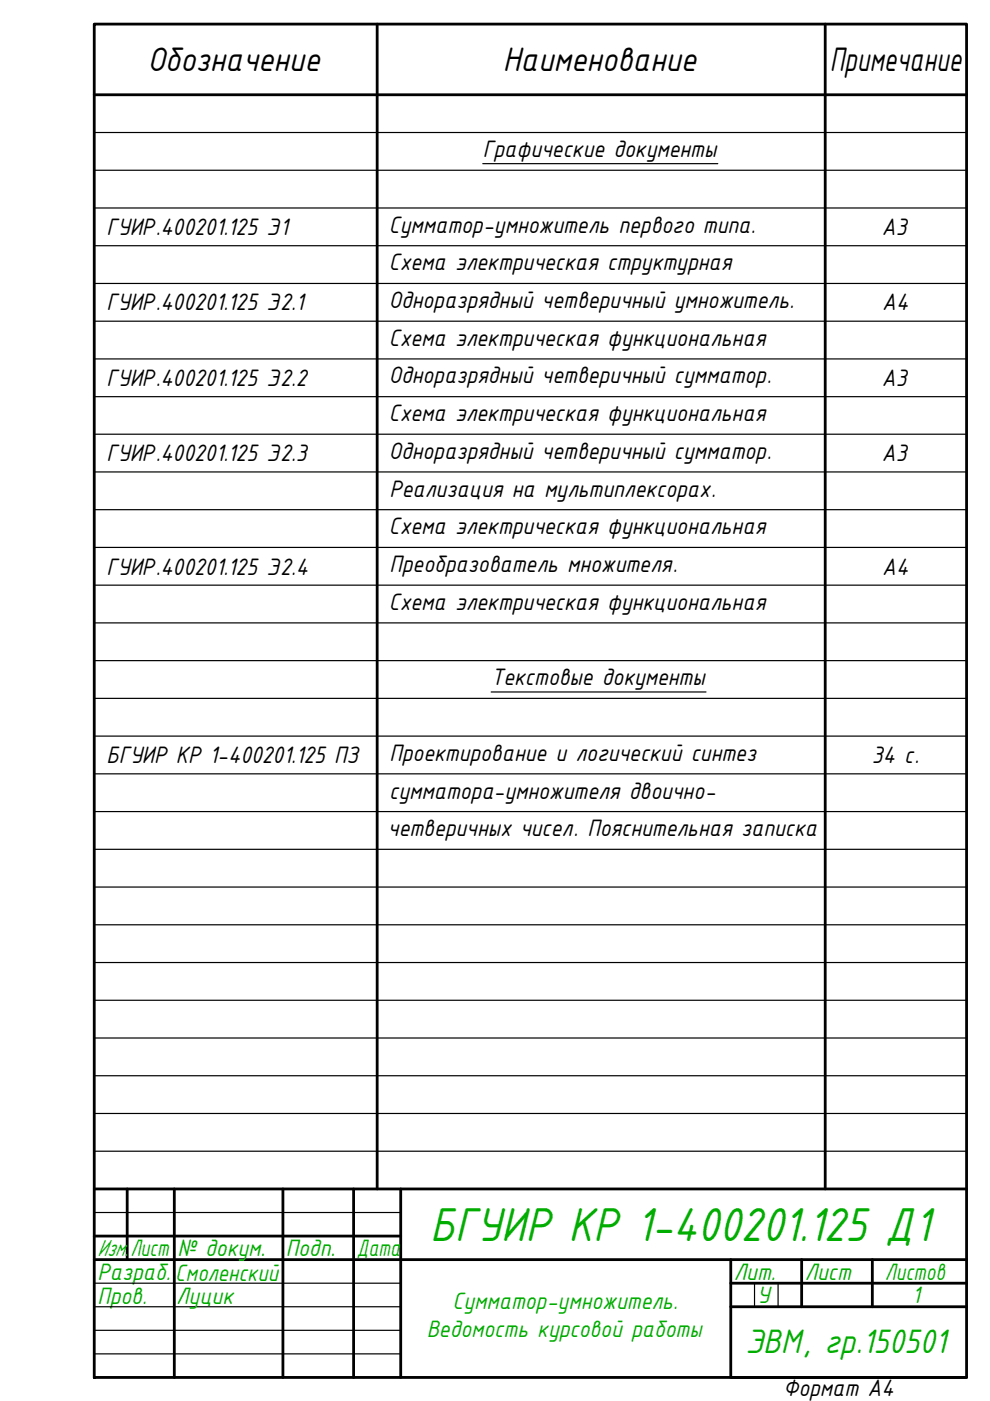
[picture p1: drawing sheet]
<svg xmlns="http://www.w3.org/2000/svg" width="210mm" height="297mm" viewBox="0 0 210 297" stroke-linecap="round" stroke-linejoin="round" font-family="sans-serif">
<defs><g id="words">
<text font-size="10.9" fill="#00ad00" x="91.2" y="263">БГУИР КР 1-400201.125 Д1</text>
<g font-size="7.8">
<text x="31.2" y="15.1">Обозначение</text>
<text x="106.6" y="15.1">Наименование</text>
<text x="175.9" y="15.1">Примечание</text>
</g>
<text font-size="7.8" fill="#00ad00" x="158.1" y="286.8">ЭВМ, гр.150501</text>
<g font-size="5.4">
<text x="102.4" y="33.3">Графические документы</text>
<text x="22.6" y="49.9">ГУИР.400201.125 Э1</text>
<text x="82.5" y="49.3">Сумматор-умножитель первого типа.</text>
<text x="187" y="49.9">А3</text>
<text x="82.5" y="57.3">Схема электрическая структурная</text>
<text x="22.6" y="65.8">ГУИР.400201.125 Э2.1</text>
<text x="82.4" y="65.3">Одноразрядный четверичный умножитель.</text>
<text x="187.1" y="65.8">А4</text>
<text x="82.5" y="73.3">Схема электрическая функциональная</text>
<text x="22.6" y="81.8">ГУИР.400201.125 Э2.2</text>
<text x="82.4" y="81.3">Одноразрядный четверичный сумматор.</text>
<text x="187" y="81.8">А3</text>
<text x="82.5" y="89.3">Схема электрическая функциональная</text>
<text x="22.6" y="97.8">ГУИР.400201.125 Э2.3</text>
<text x="82.4" y="97.3">Одноразрядный четверичный сумматор.</text>
<text x="187" y="97.8">А3</text>
<text x="82.6" y="105.3">Реализация на мультиплексорах.</text>
<text x="82.5" y="113.3">Схема электрическая функциональная</text>
<text x="22.6" y="121.8">ГУИР.400201.125 Э2.4</text>
<text x="82.6" y="121.3">Преобразователь множителя.</text>
<text x="187.1" y="121.8">А4</text>
<text x="82.5" y="129.3">Схема электрическая функциональная</text>
<text x="104.1" y="145.3">Текстовые документы</text>
<text x="22.6" y="161.8">БГУИР КР 1-400201.125 ПЗ</text>
<text x="82.6" y="161.3">Проектирование и логический синтез</text>
<text x="184.9" y="161.8">34 с.</text>
<text x="82.5" y="169.3">сумматора-умножителя двоично-</text>
<text x="82.3" y="177.3">четверичных чисел. Пояснительная записка</text>
<text x="166" y="296">Формат А4</text>
</g>
<g font-size="5.4" fill="#00ad00">
<text x="20.7" y="266.3">Изм.</text>
<text x="27.6" y="266.3">Лист</text>
<text x="37.6" y="266.3">№ докум.</text>
<text x="60.6" y="266.3">Подп.</text>
<text x="75.6" y="266.3">Дата</text>
<text x="20.7" y="271.3">Разраб.</text>
<text x="37.2" y="271.6">Смоленский</text>
<text x="155.6" y="271.3">Лит.</text>
<text x="170.6" y="271.3">Лист</text>
<text x="187.6" y="271.3">Листов</text>
<text x="20.7" y="276.4">Пров.</text>
<text x="37.4" y="276.5">Луцик</text>
<text x="96" y="277.6">Сумматор-умножитель.</text>
<text x="160.6" y="276.3">У</text>
<text x="193.4" y="276.3">1</text>
<text x="90.5" y="283.4">Ведомость курсовой работы</text>
</g>
</g></defs>
<!-- layer: 0 -->
<g fill="none" stroke="#000" stroke-width=".59">
<path d="M20 5.1h184.9v286.9h-184.9zM80 5.1v247M175 5.1v247M20 20.1h184.9M20 252.1h184.9M27 252.1v15M37 252.1v39.9M60 252.1v39.9M75 252.1v39.9M85 252.1v39.9M20 267.1h184.9M20 262.1h65"/>
<path d="M154.9 267.1v24.9h50M154.9 272.1h50M154.9 277.1h50M170 267.1v10M185 267.1v10"/>
</g>
<g fill="none" stroke="#000" stroke-width=".25">
<path d="M110 5.1h-90v15M175 5.1h29.9M20 28.1h184.9M20 36.1h184.9M102.4 34.7h49.8M20 44.1h184.9M20 52.1h184.9M20 60.1h184.9M20 68.1h184.9M20 76.1h184.9M20 84.1h184.9M20 92.1h184.9"/>
<path d="M20 100.1h184.9M20 108.1h184.9M20 116.1h184.9M20 124.1h184.9M20 132.1h184.9M20 140.1h184.9M20 148.1h184.9M20 156.1h184.9M104.1 146.7h45.6M20 164.1h184.9M20 172.1h184.9M20 180.1h184.9"/>
<path d="M20 188.1h184.9M20 196.1h184.9M20 204.1h184.9M20 212.1h184.9M20 220.1h184.9M20 228.1h184.9M20 236.1h184.9M20 257.1h65M20 244.1h184.9M20 262.1h65M20 267.1h65M20 277.1h65"/>
<path d="M20 272.1h65M154.9 267.1v5M160 272.1v5M165 272.1v5M20 282.1h65M20 287h65M20 292h184.9"/>
</g>
<use href="#words"/>
</svg>
